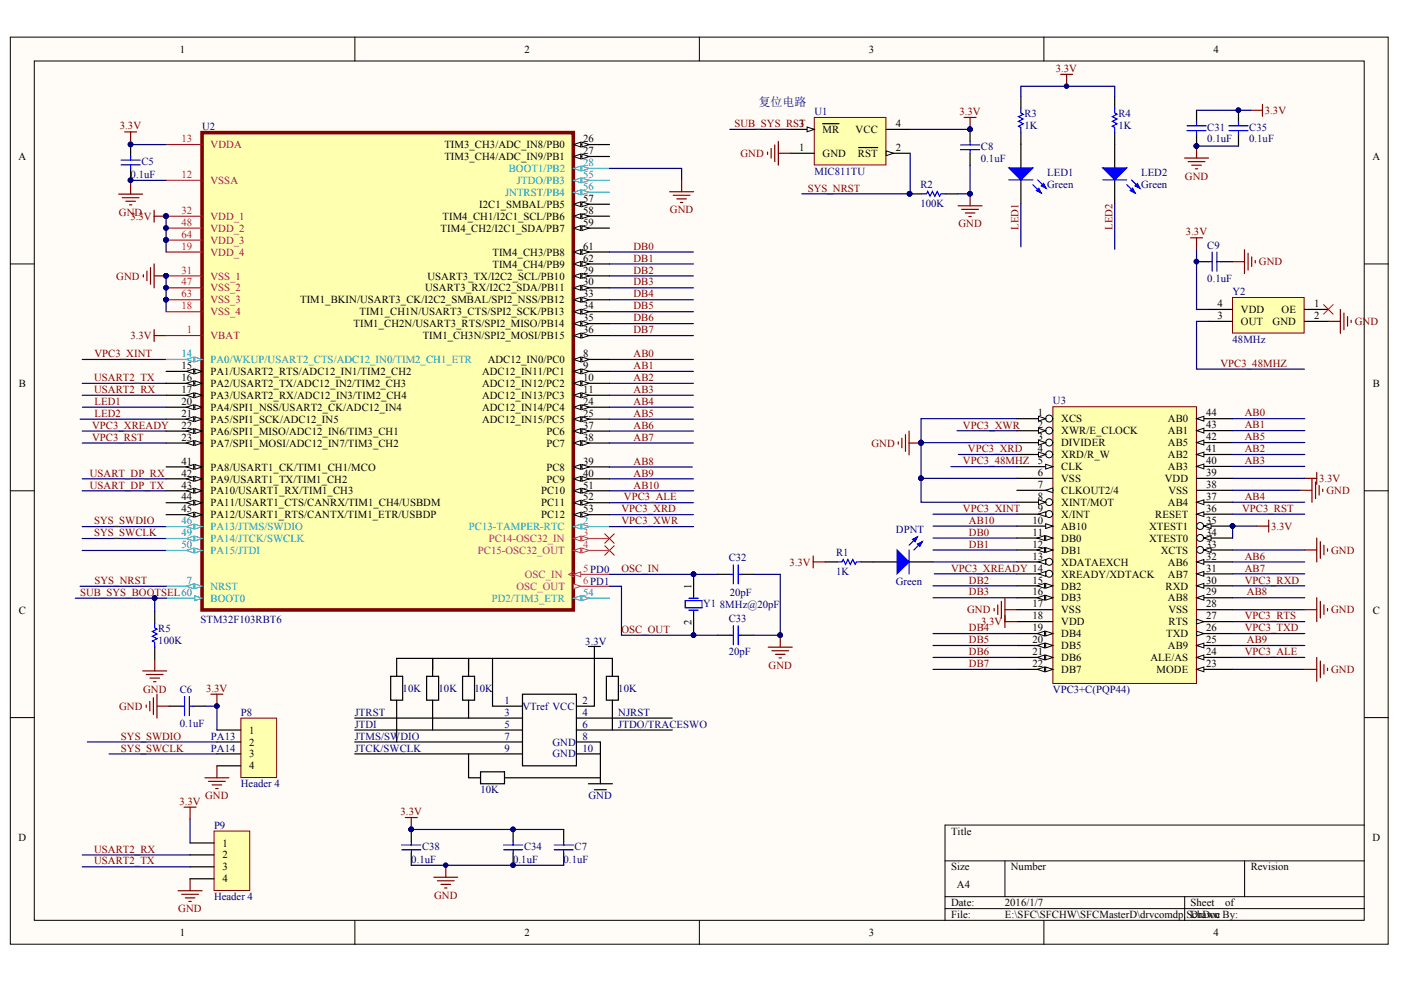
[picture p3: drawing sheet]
<svg xmlns="http://www.w3.org/2000/svg" width="287mm" height="202mm" viewBox="0 0 287 202" stroke-linecap="round" stroke-linejoin="round" font-family="sans-serif">
<defs><g id="words">
<text font-size="2.4" fill="#000080" x="155.3" y="21.6">复位电路</text>
<g font-size="2.2">
<text x="36.8" y="10.8">1</text>
<text x="107.4" y="10.8">2</text>
<text x="177.9" y="10.8">3</text>
<text x="248.4" y="10.8">4</text>
<text x="119.4" y="29.1">26</text>
<text x="163.6" y="26.1">3</text>
<text x="168.4" y="27.2">MR</text>
<text x="175.2" y="27.2">VCC</text>
<text x="183.4" y="26.1">4</text>
<text x="3.8" y="32.8">A</text>
<text x="91" y="30.4">TIM3_CH3/ADC_IN8/PB0</text>
<text x="91" y="32.8">TIM3_CH4/ADC_IN9/PB1</text>
<text x="119.4" y="31.6">27</text>
<text x="163.6" y="30.9">1</text>
<text x="168.4" y="32.1">GND</text>
<text x="175.6" y="32.1">RST</text>
<text x="183.4" y="30.9">2</text>
<text x="281" y="32.8">A</text>
<text x="119.4" y="41.4">57</text>
<text x="90.2" y="47.5">TIM4_CH2/I2C1_SDA/PB7</text>
<text x="90.6" y="45">TIM4_CH1/I2C1_SCL/PB6</text>
<text x="98.1" y="42.6">I2C1_SMBAL/PB5</text>
<text x="119.4" y="43.8">58</text>
<text x="119.4" y="46.2">59</text>
<text x="100.8" y="52.3">TIM4_CH3/PB8</text>
<text x="119.4" y="51.1">61</text>
<text x="119.4" y="53.6">62</text>
<text x="87" y="59.7">USART3_RX/I2C2_SDA/PB11</text>
<text x="87.5" y="57.2">USART3_TX/I2C2_SCL/PB10</text>
<text x="100.8" y="54.8">TIM4_CH4/PB9</text>
<text x="119.4" y="56">29</text>
<text x="119.4" y="58.5">30</text>
<text x="61.4" y="62.1">TIM1_BKIN/USART3_CK/I2C2_SMBAL/SPI2_NSS/PB12</text>
<text x="73.6" y="64.6">TIM1_CH1N/USART3_CTS/SPI2_SCK/PB13</text>
<text x="119.4" y="60.9">33</text>
<text x="119.4" y="63.4">34</text>
<text x="119.4" y="65.8">35</text>
<text x="249.2" y="65.4">3</text>
<text x="249.2" y="62.9">4</text>
<text x="254" y="64.1">VDD</text>
<text x="262.4" y="64.1">OE</text>
<text x="269" y="62.9">1</text>
<text x="269" y="65.4">2</text>
<text x="72.4" y="67">TIM1_CH2N/USART3_RTS/SPI2_MISO/PB14</text>
<text x="86.5" y="69.5">TIM1_CH3N/SPI2_MOSI/PB15</text>
<text x="119.4" y="68.3">36</text>
<text x="254" y="66.6">OUT</text>
<text x="260.5" y="66.6">GND</text>
<text x="37.2" y="75.6">15</text>
<text x="43.1" y="76.8">PA1/USART2_RTS/ADC12_IN1/TIM2_CH2</text>
<text x="98.7" y="76.8">ADC12_IN11/PC1</text>
<text x="99.8" y="74.3">ADC12_IN0/PC0</text>
<text x="119.4" y="73.2">8</text>
<text x="119.4" y="75.6">9</text>
<text x="3.8" y="79.2">B</text>
<text x="37.2" y="78">16</text>
<text x="37.2" y="80.5">17</text>
<text x="37.2" y="82.9">20</text>
<text x="43.1" y="79.2">PA2/USART2_TX/ADC12_IN2/TIM2_CH3</text>
<text x="43.1" y="81.7">PA3/USART2_RX/ADC12_IN3/TIM2_CH4</text>
<text x="98.7" y="79.2">ADC12_IN12/PC2</text>
<text x="98.7" y="81.7">ADC12_IN13/PC3</text>
<text x="119.4" y="78">10</text>
<text x="119.4" y="80.5">11</text>
<text x="119.4" y="82.9">24</text>
<text x="281" y="79.2">B</text>
<text x="37.2" y="85.4">21</text>
<text x="37.2" y="87.8">22</text>
<text x="43.1" y="84.1">PA4/SPI1_NSS/USART2_CK/ADC12_IN4</text>
<text x="43.1" y="86.6">PA5/SPI1_SCK/ADC12_IN5</text>
<text x="43.1" y="89">PA6/SPI1_MISO/ADC12_IN6/TIM3_CH1</text>
<text x="98.7" y="84.1">ADC12_IN14/PC4</text>
<text x="98.7" y="86.6">ADC12_IN15/PC5</text>
<text x="111.9" y="89">PC6</text>
<text x="119.4" y="85.4">25</text>
<text x="119.4" y="87.8">37</text>
<text x="212.5" y="85.3">1</text>
<text x="212.5" y="87.7">2</text>
<text x="217.2" y="86.5">XCS</text>
<text x="217.2" y="88.9">XWR/E_CLOCK</text>
<text x="239.1" y="88.9">AB1</text>
<text x="239.1" y="86.5">AB0</text>
<text x="246.9" y="87.7">43</text>
<text x="246.9" y="85.3">44</text>
<text x="37.2" y="90.3">23</text>
<text x="37.2" y="95.2">41</text>
<text x="43.1" y="91.5">PA7/SPI1_MOSI/ADC12_IN7/TIM3_CH2</text>
<text x="111.9" y="91.5">PC7</text>
<text x="119.4" y="90.3">38</text>
<text x="119.4" y="95.2">39</text>
<text x="212.5" y="95.1">5</text>
<text x="212.5" y="90.2">3</text>
<text x="212.5" y="92.6">4</text>
<text x="217.2" y="91.4">DIVIDER</text>
<text x="217.2" y="93.8">XRD/R_W</text>
<text x="239.1" y="93.8">AB2</text>
<text x="239.1" y="91.4">AB5</text>
<text x="246.9" y="95.1">40</text>
<text x="246.9" y="92.6">41</text>
<text x="246.9" y="90.2">42</text>
<text x="37.2" y="97.6">42</text>
<text x="37.2" y="100.1">43</text>
<text x="43.1" y="96.4">PA8/USART1_CK/TIM1_CH1/MCO</text>
<text x="43.1" y="98.8">PA9/USART1_TX/TIM1_CH2</text>
<text x="43.1" y="101.3">PA10/USART1_RX/TIM1_CH3</text>
<text x="110.8" y="101.3">PC10</text>
<text x="111.9" y="96.4">PC8</text>
<text x="111.9" y="98.8">PC9</text>
<text x="119.4" y="97.6">40</text>
<text x="119.4" y="100.1">51</text>
<text x="212.5" y="97.5">6</text>
<text x="212.5" y="100">7</text>
<text x="217.2" y="96.3">CLK</text>
<text x="217.2" y="98.7">VSS</text>
<text x="217.2" y="101.2">CLKOUT2/4</text>
<text x="238.5" y="98.7">VDD</text>
<text x="239.1" y="96.3">AB3</text>
<text x="239.2" y="101.2">VSS</text>
<text x="246.9" y="100">38</text>
<text x="246.9" y="97.5">39</text>
<text x="37.2" y="102.5">44</text>
<text x="37.2" y="104.9">45</text>
<text x="43.1" y="103.7">PA11/USART1_CTS/CANRX/TIM1_CH4/USBDM</text>
<text x="43.1" y="106.1">PA12/USART1_RTS/CANTX/TIM1_ETR/USBDP</text>
<text x="110.8" y="103.7">PC11</text>
<text x="110.8" y="106.1">PC12</text>
<text x="119.4" y="102.5">52</text>
<text x="119.4" y="104.9">53</text>
<text x="211.4" y="107.3">10</text>
<text x="212.5" y="102.4">8</text>
<text x="212.5" y="104.8">9</text>
<text x="217.2" y="103.6">XINT/MOT</text>
<text x="217.2" y="106">X/INT</text>
<text x="236.5" y="106">RESET</text>
<text x="239.1" y="103.6">AB4</text>
<text x="246.9" y="107.3">35</text>
<text x="246.9" y="104.8">36</text>
<text x="246.9" y="102.4">37</text>
<text x="211.4" y="109.7">11</text>
<text x="211.4" y="112.2">12</text>
<text x="217.2" y="110.9">DB0</text>
<text x="217.2" y="113.4">DB1</text>
<text x="217.2" y="108.5">AB10</text>
<text x="235.2" y="110.9">XTEST0</text>
<text x="235.2" y="108.5">XTEST1</text>
<text x="237.6" y="113.4">XCTS</text>
<text x="246.9" y="112.2">33</text>
<text x="246.9" y="109.7">34</text>
<text x="211.4" y="114.6">13</text>
<text x="211.4" y="119.5">15</text>
<text x="217.2" y="115.8">XDATAEXCH</text>
<text x="217.2" y="118.3">XREADY/XDTACK</text>
<text x="239.1" y="118.3">AB7</text>
<text x="239.1" y="115.8">AB6</text>
<text x="246.9" y="117.1">31</text>
<text x="246.9" y="114.6">32</text>
<text x="246.9" y="119.5">30</text>
<text x="3.8" y="125.7">C</text>
<text x="141.5" y="120.6" transform="rotate(-90 141.5 120.6)">1</text>
<text x="211.4" y="122">16</text>
<text x="211.4" y="124.4">17</text>
<text x="217.2" y="120.7">DB2</text>
<text x="217.2" y="123.2">DB3</text>
<text x="217.2" y="125.6">VSS</text>
<text x="238.6" y="120.7">RXD</text>
<text x="239.1" y="123.2">AB8</text>
<text x="239.2" y="125.6">VSS</text>
<text x="246.9" y="124.4">28</text>
<text x="246.9" y="122">29</text>
<text x="281" y="125.7">C</text>
<text x="141.5" y="128" transform="rotate(-90 141.5 128)">2</text>
<text x="211.4" y="126.9">18</text>
<text x="211.4" y="129.3">19</text>
<text x="211.4" y="131.8">20</text>
<text x="217.2" y="128.1">VDD</text>
<text x="217.2" y="130.5">DB4</text>
<text x="238.7" y="130.5">TXD</text>
<text x="239.2" y="128.1">RTS</text>
<text x="246.9" y="131.8">25</text>
<text x="246.9" y="129.3">26</text>
<text x="246.9" y="126.9">27</text>
<text x="211.4" y="134.2">21</text>
<text x="211.4" y="136.6">22</text>
<text x="217.2" y="133">DB5</text>
<text x="217.2" y="135.4">DB6</text>
<text x="217.2" y="137.8">DB7</text>
<text x="235.5" y="135.4">ALE/AS</text>
<text x="236.7" y="137.8">MODE</text>
<text x="239.1" y="133">AB9</text>
<text x="246.9" y="136.6">23</text>
<text x="246.9" y="134.2">24</text>
<text x="51" y="150.3">1</text>
<text x="51" y="152.7">2</text>
<text x="51" y="155.1">3</text>
<text x="51" y="157.6">4</text>
<text x="3.8" y="172.2">D</text>
<text x="45.5" y="173.4">1</text>
<text x="194.7" y="170.9">Title</text>
<text x="281" y="172.2">D</text>
<text x="45.5" y="175.8">2</text>
<text x="45.5" y="178.3">3</text>
<text x="194.7" y="178.3">Size</text>
<text x="206.9" y="178.3">Number</text>
<text x="256" y="178.3">Revision</text>
<text x="45.5" y="180.7">4</text>
<text x="194.7" y="185.6">Date:</text>
<text x="195.9" y="181.9">A4</text>
<text x="205.7" y="185.6">2016/1/7</text>
<text x="243.7" y="185.6">Sheet</text>
<text x="250.8" y="185.6">of</text>
<text x="36.8" y="191.7">1</text>
<text x="107.4" y="191.7">2</text>
<text x="177.9" y="191.7">3</text>
<text x="194.7" y="188.1">File:</text>
<text x="205.7" y="188.1">E:\SFC\SFCHW\SFCMasterD\drvcomdp.SchDoc</text>
<text x="243.7" y="188.1">Drawn By:</text>
<text x="248.4" y="191.7">4</text>
</g>
<g font-size="2.2" fill="#800000">
<text x="216.1" y="14.7">3.3V</text>
<text x="196.4" y="23.6">3.3V</text>
<text x="258.9" y="23.3">3.3V</text>
<text x="24.5" y="26.5">3.3V</text>
<text x="150.4" y="26.1">SUB_SYS_RST</text>
<text x="151.6" y="32.1">GND</text>
<text x="165.4" y="39.2">SYS_NRST</text>
<text x="242.6" y="36.8">GND</text>
<text x="24.3" y="44.2">GND</text>
<text x="26.7" y="45">3.3V</text>
<text x="137.1" y="43.7">GND</text>
<text x="196.2" y="46.6">GND</text>
<text x="208.5" y="47.1" transform="rotate(-90 208.5 47.1)">LED1</text>
<text x="227.7" y="47.1" transform="rotate(-90 227.7 47.1)">LED2</text>
<text x="129.7" y="53.6">DB1</text>
<text x="129.7" y="51.1">DB0</text>
<text x="242.8" y="48.2">3.3V</text>
<text x="23.8" y="57.2">GND</text>
<text x="129.7" y="56">DB2</text>
<text x="129.7" y="58.5">DB3</text>
<text x="257.7" y="54.3">GND</text>
<text x="129.7" y="60.9">DB4</text>
<text x="129.7" y="63.4">DB5</text>
<text x="129.7" y="65.8">DB6</text>
<text x="26.7" y="69.5">3.3V</text>
<text x="129.7" y="68.3">DB7</text>
<text x="277.3" y="66.6">GND</text>
<text x="19.4" y="73.2">VPC3_XINT</text>
<text x="129.7" y="75.6">AB1</text>
<text x="129.7" y="73.2">AB0</text>
<text x="249.9" y="75.1">VPC3_48MHZ</text>
<text x="19.3" y="78">USART2_TX</text>
<text x="19.3" y="80.5">USART2_RX</text>
<text x="19.4" y="82.9">LED1</text>
<text x="129.7" y="78">AB2</text>
<text x="129.7" y="80.5">AB3</text>
<text x="129.7" y="82.9">AB4</text>
<text x="18.8" y="87.8">VPC3_XREADY</text>
<text x="19.4" y="85.4">LED2</text>
<text x="129.7" y="85.4">AB5</text>
<text x="129.7" y="87.8">AB6</text>
<text x="197.1" y="87.8">VPC3_XWR</text>
<text x="254.8" y="85.3">AB0</text>
<text x="254.8" y="87.7">AB1</text>
<text x="18.8" y="90.3">VPC3_RST</text>
<text x="129.7" y="90.3">AB7</text>
<text x="129.7" y="95.2">AB8</text>
<text x="178.4" y="91.5">GND</text>
<text x="197.1" y="95.1">VPC3_48MHZ</text>
<text x="198.2" y="92.6">VPC3_XRD</text>
<text x="254.8" y="92.6">AB2</text>
<text x="254.8" y="95.1">AB3</text>
<text x="254.8" y="90.2">AB5</text>
<text x="18.4" y="100.1">USART_DP_TX</text>
<text x="18.4" y="97.6">USART_DP_RX</text>
<text x="129.7" y="97.6">AB9</text>
<text x="129.7" y="100.1">AB10</text>
<text x="270.1" y="98.7">3.3V</text>
<text x="271.5" y="101.2">GND</text>
<text x="19.3" y="107.4">SYS_SWDIO</text>
<text x="127.2" y="107.4">VPC3_XWR</text>
<text x="127.2" y="104.9">VPC3_XRD</text>
<text x="127.7" y="102.5">VPC3_ALE</text>
<text x="197.1" y="104.8">VPC3_XINT</text>
<text x="198.4" y="107.3">AB10</text>
<text x="254.3" y="104.8">VPC3_RST</text>
<text x="254.8" y="102.4">AB4</text>
<text x="19.3" y="109.8">SYS_SWCLK</text>
<text x="198.4" y="109.7">DB0</text>
<text x="198.4" y="112.2">DB1</text>
<text x="260.2" y="108.5">3.3V</text>
<text x="272.5" y="113.4">GND</text>
<text x="19.4" y="119.6">SYS_NRST</text>
<text x="127.2" y="117.1">OSC_IN</text>
<text x="161.6" y="115.8">3.3V</text>
<text x="194.7" y="117.1">VPC3_XREADY 14</text>
<text x="198.4" y="119.5">DB2</text>
<text x="254.8" y="119.5">VPC3_RXD</text>
<text x="254.8" y="114.6">AB6</text>
<text x="254.8" y="117.1">AB7</text>
<text x="16.4" y="122">SUB_SYS_BOOTSEL60</text>
<text x="198" y="125.6">GND</text>
<text x="198.4" y="122">DB3</text>
<text x="255.3" y="122">AB8</text>
<text x="272.5" y="125.6">GND</text>
<text x="127.2" y="129.6">OSC_OUT</text>
<text x="198.4" y="129.3">DB4</text>
<text x="198.4" y="131.8">DB5</text>
<text x="200.9" y="128.1">3.3V</text>
<text x="254.8" y="126.9">VPC3_RTS</text>
<text x="254.8" y="129.3">VPC3_TXD</text>
<text x="255.3" y="131.8">AB9</text>
<text x="157.3" y="136.9">GND</text>
<text x="198.4" y="134.2">DB6</text>
<text x="198.4" y="136.6">DB7</text>
<text x="254.8" y="134.2">VPC3_ALE</text>
<text x="272.5" y="137.8">GND</text>
<text x="29.3" y="141.8">GND</text>
<text x="42.2" y="141.7">3.3V</text>
<text x="24.4" y="145.4">GND</text>
<text x="24.8" y="151.5">SYS_SWDIO</text>
<text x="24.8" y="153.9">SYS_SWCLK</text>
<text x="36.7" y="164.8">3.3V</text>
<text x="42" y="163.7">GND</text>
<text x="82" y="167">3.3V</text>
<text x="19.3" y="177">USART2_TX</text>
<text x="19.3" y="174.6">USART2_RX</text>
<text x="88.9" y="184.1">GND</text>
<text x="36.5" y="186.8">GND</text>
</g>
<g font-size="2.2" fill="#000080">
<text x="166.7" y="23.6">U1</text>
<text x="209.7" y="23.9">R3</text>
<text x="229" y="23.9">R4</text>
<text x="41.4" y="26.7">U2</text>
<text x="209.7" y="26.3">1K</text>
<text x="229" y="26.3">1K</text>
<text x="247.2" y="26.8">C31</text>
<text x="247.2" y="29.2">0.1uF</text>
<text x="255.7" y="26.8">C35</text>
<text x="255.7" y="29.2">0.1uF</text>
<text x="28.9" y="33.8">C5</text>
<text x="166.7" y="35.8">MIC811TU</text>
<text x="200.8" y="30.7">C8</text>
<text x="200.8" y="33.1">0.1uF</text>
<text x="26.7" y="36.5">0.1uF</text>
<text x="188.4" y="38.5">R2</text>
<text x="214.4" y="36.1">LED1</text>
<text x="214.4" y="38.5">Green</text>
<text x="233.6" y="36.1">LED2</text>
<text x="233.6" y="38.5">Green</text>
<text x="188.4" y="42.4">100K</text>
<text x="247.2" y="50.9">C9</text>
<text x="247.2" y="57.8">0.1uF</text>
<text x="252.3" y="60.5">Y2</text>
<text x="252.3" y="70.2">48MHz</text>
<text x="215.6" y="82.8">U3</text>
<text x="171.2" y="113.9">R1</text>
<text x="183.4" y="109.3">DPNT</text>
<text x="149.2" y="115">C32</text>
<text x="171.2" y="117.8">1K</text>
<text x="183.4" y="119.8">Green</text>
<text x="143.9" y="124.2">Y1</text>
<text x="147.4" y="124.5">8MHz@20pF</text>
<text x="149.4" y="122">20pF</text>
<text x="32.4" y="129.3">R5</text>
<text x="32.4" y="131.8">100K</text>
<text x="41" y="127.7">STM32F103RBT6</text>
<text x="149.2" y="127.4">C33</text>
<text x="119.8" y="132.1">3.3V</text>
<text x="149.2" y="134.2">20pF</text>
<text x="36.8" y="142">C6</text>
<text x="82.4" y="141.7">10K</text>
<text x="89.8" y="141.7">10K</text>
<text x="97.1" y="141.7">10K</text>
<text x="126.6" y="141.7">10K</text>
<text x="215.6" y="142">VPC3+C(PQP44)</text>
<text x="36.8" y="148.8">0.1uF</text>
<text x="49.3" y="146.6">P8</text>
<text x="72.6" y="146.6">JTRST</text>
<text x="72.6" y="149.1">JTDI</text>
<text x="103.3" y="144.2">1</text>
<text x="103.3" y="146.6">3</text>
<text x="103.3" y="149.1">5</text>
<text x="106.9" y="145.4">VTref VCC</text>
<text x="119.2" y="144.2">2</text>
<text x="119.2" y="146.6">4</text>
<text x="119.2" y="149.1">6</text>
<text x="126.6" y="146.6">NJRST</text>
<text x="126.6" y="149.1">JTDO/TRACESWO</text>
<text x="43.2" y="151.5">PA13</text>
<text x="43.2" y="153.9">PA14</text>
<text x="72.6" y="151.5">JTMS/SWDIO</text>
<text x="72.6" y="153.9">JTCK/SWCLK</text>
<text x="103.3" y="151.5">7</text>
<text x="103.3" y="153.9">9</text>
<text x="113.1" y="155.1">GND</text>
<text x="113.1" y="152.7">GND</text>
<text x="119.2" y="151.5">8</text>
<text x="119.2" y="153.9">10</text>
<text x="49.3" y="161.3">Header 4</text>
<text x="98.4" y="162.5">10K</text>
<text x="120.5" y="163.7">GND</text>
<text x="43.8" y="169.7">P9</text>
<text x="84.2" y="176.8">0.1uF</text>
<text x="86.4" y="174.1">C38</text>
<text x="105.1" y="176.8">0.1uF</text>
<text x="107.3" y="174.1">C34</text>
<text x="115.4" y="176.8">0.1uF</text>
<text x="117.6" y="174.1">C7</text>
<text x="43.8" y="184.4">Header 4</text>
</g>
<g font-size="2.2" fill="#ee0e22">
<text x="37.2" y="29.1">13</text>
<text x="43.1" y="30.4">VDDA</text>
<text x="37.2" y="36.5">12</text>
<text x="43.1" y="37.7">VSSA</text>
<text x="37.2" y="43.8">32</text>
<text x="37.2" y="46.2">48</text>
<text x="43.1" y="45">VDD_1</text>
<text x="43.1" y="47.5">VDD_2</text>
<text x="37.2" y="48.7">64</text>
<text x="37.2" y="51.1">19</text>
<text x="43.1" y="49.9">VDD_3</text>
<text x="43.1" y="52.3">VDD_4</text>
<text x="37.2" y="56">31</text>
<text x="37.2" y="58.5">47</text>
<text x="43.1" y="57.2">VSS_1</text>
<text x="43.1" y="59.7">VSS_2</text>
<text x="37.2" y="60.9">63</text>
<text x="37.2" y="63.4">18</text>
<text x="43.1" y="62.1">VSS_3</text>
<text x="43.1" y="64.6">VSS_4</text>
<text x="38.3" y="68.3">1</text>
<text x="43.1" y="69.5">VBAT</text>
</g>
<g font-size="2.2" fill="#009cca">
<text x="104.1" y="35.3">BOOT1/PB2</text>
<text x="119.4" y="34">28</text>
<text x="103.4" y="40.1">JNTRST/PB4</text>
<text x="105.8" y="37.7">JTDO/PB3</text>
<text x="119.4" y="36.5">55</text>
<text x="119.4" y="38.9">56</text>
<text x="37.2" y="73.2">14</text>
<text x="43.1" y="74.3">PA0/WKUP/USART2_CTS/ADC12_IN0/TIM2_CH1_ETR</text>
<text x="37.2" y="107.4">46</text>
<text x="119.4" y="107.4">2</text>
<text x="37.2" y="109.8">49</text>
<text x="37.2" y="112.3">50</text>
<text x="43.1" y="108.6">PA13/JTMS/SWDIO</text>
<text x="43.1" y="111">PA14/JTCK/SWCLK</text>
<text x="43.1" y="113.5">PA15/JTDI</text>
<text x="96" y="108.6">PC13-TAMPER-RTC</text>
<text x="38.3" y="119.6">7</text>
<text x="43.1" y="123.3">BOOT0</text>
<text x="43.1" y="120.8">NRST</text>
<text x="100.7" y="123.3">PD2/TIM3_ETR</text>
<text x="119.4" y="122">54</text>
</g>
<g font-size="2.2" fill="#c5008e">
<text x="97.9" y="113.5">PC15-OSC32_OUT</text>
<text x="100" y="111">PC14-OSC32_IN</text>
<text x="119.4" y="109.8">3</text>
<text x="119.4" y="112.3">4</text>
<text x="107.4" y="118.4">OSC_IN</text>
<text x="119.4" y="117.1">5 PD0</text>
<text x="119.4" y="119.6">6 PD1</text>
<text x="105.7" y="120.8">OSC_OUT</text>
</g>
</g></defs>
<g fill="#fffcf8" stroke="#000" stroke-width=".2">
<path d="M2.1 7.6h282.1v185.8h-282.1z"/>
<path d="M7 12.5h272.3v176h-272.3z"/>
</g>
<g fill="none" stroke="#000" stroke-width=".2">
<path d="M72.6 7.6v4.9M143.2 7.6v4.9M213.7 7.6v4.9M2.1 54.1h4.9M279.3 54.1h4.9M2.1 100.5h4.9M279.3 100.5h4.9M2.1 147h4.9M279.3 147h4.9M193.5 176.3h85.8M205.7 176.3v7.3M254.8 176.3v7.3"/>
<path d="M279.3 169h-85.8v19.5M72.6 188.5v4.9M143.2 188.5v4.9M193.5 183.6h85.8M193.5 186.1h85.8M213.7 188.5v4.9M242.5 183.6v4.9"/>
</g>
<path d="M245 22.6h11M191 120h17.2M191 112.6h17.2M191 110.2h17.2M191 137.1h17.2M191 134.6h17.2M191 132.2h17.2M191 129.8h17.2M191 122.4h17.2" fill="none" stroke="#000080" stroke-width=".25"/>
<path d="M168.9 115.1h2.5M176.3 115.1h7.3M186.1 115.1h4.9" fill="none" stroke="#000" stroke-width=".25"/>
<path d="M171.4 115.1h1l.2-.5 .5 1 .5-1 .5 1 .5-1 .5 1 .2-.5h1M186.1 112.6v4.9M187.8 110l-1.7 1.7M188.8 110.9l-1.7 1.7" fill="none" stroke="#00f" stroke-width=".25"/>
<g fill="#00f" stroke="#00f" stroke-width=".25">
<path d="M183.6 112.6l2.5 2.5-2.5 2.4z"/>
<path d="M187.8 111.4l1-.5-.5 1z"/>
<path d="M186.8 110.4l1-.4-.5 .9z"/>
</g>
<path d="M256 22.6h2.4M258.4 21.4v2.4" fill="none" stroke="#800000" stroke-width=".25"/>
<path d="M252.3 60.9h14.7v7.3h-14.7z" fill="#ffffb0" stroke="#800000" stroke-width=".2"/>
<g fill="none" stroke="#000" stroke-width=".25">
<path d="M186.2 39.7h2.5M193.6 39.7h2.4M245 22.6v2.4M245 27.5v2.4M245 53.6h2.4M249.9 53.6h2.4M247.4 63.4h4.9M247.4 65.8h4.9M267 63.4h4.9M267 65.8h4.9M34.6 144.6h2.4M39.5 144.6h2.5"/>
<path d="M84.2 169.9v2.4M84.2 174.8v2.4"/>
</g>
<g fill="none" stroke="#800000" stroke-width=".25">
<path d="M24.3 39.8h4.9M25.5 27h2.5M26.7 27v2.5M26.7 37.3v2.5M242.5 32.4h4.9M243.2 33.1h3.5M244 33.8h1.9M244.7 34.6h.5M245 29.9v2.5M25 40.5h3.5M25.8 41.2h1.9M26.5 42h.5"/>
<path d="M29.3 56.3v.4M30.1 55.5v2M30.8 54.8v3.4M31.6 43.1v2.4M31.6 54.1v4.8M31.6 44.3h2.4M31.6 56.5h2.4M243.7 48.7h2.5M245 48.7v2.4M252.3 53.6h2.5M254.8 51.1v4.9M255.5 51.9v3.4"/>
<path d="M256.2 52.6v2M257 53.3v.5M31.6 67.5v2.5M31.6 68.7h2.4M271.9 65.8h2.5M274.4 63.4v4.9M275.1 64.1v3.4M275.9 64.8v2M276.6 65.6v.5M183.9 90.5v.5M184.6 89.8v1.9M185.4 89v3.4"/>
<path d="M186.1 88.3v4.9M186.1 90.7h2.5M29.9 144.4v.5M30.7 143.6v2M31.4 142.9v3.4M32.1 142.2v4.9M32.1 144.6h2.5M42 159.3h4.9M43.2 142.2h2.4M44.4 142.2v2.4M44.4 156.8v2.5M42.7 160h3.4"/>
<path d="M43.4 160.8h2M44.2 161.5h.5M83 167.4h2.4M84.2 167.4v2.5M88.8 179.7h4.9M91.3 177.2v2.5M89.5 180.4h3.5M90.3 181.1h1.9M91 181.9h.5"/>
</g>
<g fill="none" stroke="#000080" stroke-width=".25">
<path d="M34 44.3v4.9M34 56.5v4.9M124.8 58.9h17.1M124.8 56.5h17.1M124.8 54.1h17.1M124.8 51.6h17.1M245 51.1v12.3h2.4M16.8 78.5h17.2M16.8 73.6h17.2M124.8 78.5h17.1M124.8 76.1h17.1M124.8 73.6h17.1"/>
<path d="M124.8 68.7h17.1M124.8 66.3h17.1M124.8 63.8h17.1M124.8 61.4h17.1M16.8 90.7h17.2M16.8 81h17.2M16.8 98.1h17.2M124.8 90.7h17.1M124.8 88.3h17.1M124.8 85.8h17.1M124.8 83.4h17.1M124.8 81h17.1"/>
<path d="M16.8 107.8h17.2M16.8 110.3h17.2M16.8 100.5h17.2M124.8 103h17.1M124.8 105.4h17.1M22.3 154.4h22.1"/>
</g>
<g fill="#000080" stroke="#000080" stroke-width=".2">
<circle cx="244.9" cy="29.9" r=".47"/>
<circle cx="244.9" cy="53.6" r=".47"/>
<circle cx="188.5" cy="90.7" r=".47"/>
<circle cx="186.2" cy="39.7" r=".47"/>
<circle cx="44.4" cy="144.6" r=".47"/>
<circle cx="34" cy="44.3" r=".47"/>
<circle cx="34" cy="49.1" r=".47"/>
<circle cx="34" cy="56.5" r=".47"/>
<circle cx="34" cy="61.4" r=".47"/>
<circle cx="84.2" cy="169.9" r=".47"/>
<circle cx="91.2" cy="177.2" r=".47"/>
</g>
<g fill="none" stroke="#00f" stroke-width=".25">
<path d="M188.7 39.7h1l.2-.5 .5 1 .5-1 .5 1 .5-1 .5 1 .2-.5h1M243 26.7h3.9M243 25.8h3.9M245 25v.8M245 26.7v.8M247.4 53.6h.7M248.1 51.6v3.9M249.1 51.6v3.9M249.1 53.6h.8M37 144.6h.8M37.8 142.7v3.9M38.8 142.7v3.9"/>
<path d="M38.8 144.6h.7M82.2 173.1h4M82.2 174h4M84.2 172.3v.8M84.2 174v.8"/>
</g>
<path d="M271 62.4l1.9 2M272.9 62.4l-1.9 2" fill="none" stroke="#f00" stroke-width=".2"/>
<path d="M49.3 147.1h7.3v12.1h-7.3z" fill="#ffffb0" stroke="#800000" stroke-width=".2"/>
<path d="M31.7 125.2v2.4M31.7 132.5v2.5M44.4 149.5h4.9M44.4 152h4.9M44.4 154.4h4.9M44.4 156.8h4.9" fill="none" stroke="#000" stroke-width=".25"/>
<path d="M42 144.6h2.4v4.9M16.8 175.1h22.1M16.8 177.5h22.1" fill="none" stroke="#000080" stroke-width=".25"/>
<circle cx="44.4" cy="144.6" r=".47" fill="#000080" stroke="#000080" stroke-width=".2"/>
<path d="M123.8 111.8l2 1.9M125.8 111.8l-2 1.9" fill="none" stroke="#f00" stroke-width=".2"/>
<path d="M31.7 127.6v1l.5 .3-1 .4 1 .5-1 .5 1 .5-1 .5 .5 .2v1" fill="none" stroke="#00f" stroke-width=".25"/>
<path d="M37.7 165.3h2.4M38.9 165.3v2.5M38.9 180v2.4M36.5 182.4h4.9M37.2 183.2h3.4M37.9 183.9h2M38.7 184.6h.5" fill="none" stroke="#800000" stroke-width=".25"/>
<path d="M43.8 170.2h7.3v12.2h-7.3z" fill="#ffffb0" stroke="#800000" stroke-width=".2"/>
<g fill="none" stroke="#000" stroke-width=".25">
<path d="M228.2 19.7v2.5M228.2 27.1v7.3M228.2 36.8v4.9M253.5 22.6v2.4M253.5 27.5v2.4M80 138.5h2.4v4.9h-2.4zM81.2 138.5v-3.7h44.2v3.7M87.3 138.5h2.5v4.9h-2.5zM88.6 134.8v3.7M94.7 138.5h2.4v4.9h-2.4zM95.9 134.8v3.7M100.8 134.8v9.8h6.2"/>
<path d="M120.5 132.4h2.4M121.7 132.4v12.2h-3.7M124.1 138.5h2.5v4.9h-2.5zM72.6 147.1h34.4M72.6 149.5h34.4M72.6 152h34.4M72.6 154.4h34.4M81.2 143.4v8.6M88.6 143.4v6.1M95.9 154.4v4.9h2.5M95.9 143.4v3.7M98.4 158.1h4.9v2.4h-4.9z"/>
<path d="M103.3 159.3h19.6M107 142.2h11v14.6h-11zM118 152h4.9v8.5M118 147.1h19.6M118 149.5h19.6M118 154.4h4.9M125.4 143.4v6.1M38.9 172.6h4.9M38.9 175.1h4.9M38.9 177.5h4.9M38.9 180h4.9M105 169.9v2.4"/>
<path d="M105 174.8v2.4M120.5 160.5h4.9M121.7 161.7h2.4"/>
</g>
<path d="M245 29.9h8.5M16.8 88.3h17.2M124.8 95.6h16.9M124.8 98.1h17.1M16.8 112.7h17.2M191 107.8h17.2M38.9 167.8v4.8M84.2 169.9h31.2M84.2 177.2h31.2" fill="none" stroke="#000080" stroke-width=".25"/>
<g fill="#000080" stroke="#000080" stroke-width=".2">
<circle cx="253.5" cy="22.6" r=".47"/>
<circle cx="244.9" cy="29.9" r=".47"/>
<circle cx="84.2" cy="169.9" r=".47"/>
<circle cx="198.6" cy="26.5" r=".47"/>
<circle cx="105" cy="177.2" r=".47"/>
<circle cx="105" cy="169.9" r=".47"/>
</g>
<path d="M225.7 36.8h5M228.2 22.2v1l.5 .2-1 .5 1 .5-1 .5 1 .5-1 .4 .5 .3v1M230.7 37.8l1.7 1.7M231.6 36.8l1.8 1.8M251.6 26.7h3.9M251.6 25.8h3.9M253.5 25v.8M253.5 26.7v.8M103.1 173.1h3.9M103.1 174h3.9M105 172.3v.8M105 174v.8" fill="none" stroke="#00f" stroke-width=".25"/>
<g fill="#00f" stroke="#00f" stroke-width=".25">
<path d="M225.7 34.4h5l-2.5 2.4z"/>
<path d="M231.4 39l.5-.4 .5 .9z"/>
<path d="M232.4 38.1l.5-.5 .5 1z"/>
</g>
<path d="M197.4 24.1h2.4M198.6 24.1v2.4M203.5 124.6v.5M204.3 123.9v1.9M205 123.2v3.4M205.7 122.4v4.9M205.7 124.9h2.5" fill="none" stroke="#800000" stroke-width=".25"/>
<path d="M215.5 83.3h29.4v56.7h-29.4z" fill="#ffffb0" stroke="#800000" stroke-width=".2"/>
<path d="M208.2 110.2h7.3" fill="none" stroke="#000" stroke-width=".25"/>
<g fill="#fffcf8" stroke="#000" stroke-width=".2">
<path d="M214.1 109.7l1.4 .5-1.4 .5z"/>
<path d="M212.4 110.2l1.4-.5v1z"/>
</g>
<path d="M245 117.5h7.3" fill="none" stroke="#000" stroke-width=".25"/>
<path d="M245 117.5l1.5-.5v1z" fill="#fffcf8" stroke="#000" stroke-width=".2"/>
<path d="M208.2 95.6h7.3" fill="none" stroke="#000" stroke-width=".25"/>
<path d="M214.1 95.1l1.4 .5-1.4 .5z" fill="#fffcf8" stroke="#000" stroke-width=".2"/>
<path d="M208.2 98h7.3M208.2 102.9h7.3" fill="none" stroke="#000" stroke-width=".25"/>
<circle cx="214.8" cy="102.8" r=".71" fill="#fffcf8" stroke="#000" stroke-width=".2"/>
<path d="M212.6 102.4l1.5 .5-1.5 .5z" fill="#fffcf8" stroke="#000" stroke-width=".2"/>
<path d="M208.2 115.1h7.3" fill="none" stroke="#000" stroke-width=".25"/>
<circle cx="214.8" cy="115.1" r=".71" fill="#fffcf8" stroke="#000" stroke-width=".2"/>
<path d="M212.6 115.1l1.5-.5v1z" fill="#fffcf8" stroke="#000" stroke-width=".2"/>
<path d="M245 115.1h7.3" fill="none" stroke="#000" stroke-width=".25"/>
<path d="M245 115.1l1.5-.5v1z" fill="#fffcf8" stroke="#000" stroke-width=".2"/>
<path d="M208.2 112.6h7.3" fill="none" stroke="#000" stroke-width=".25"/>
<g fill="#fffcf8" stroke="#000" stroke-width=".2">
<path d="M214.1 112.2l1.4 .4-1.4 .5z"/>
<path d="M212.4 112.6l1.4-.4v.9z"/>
</g>
<path d="M208.2 105.3h7.3" fill="none" stroke="#000" stroke-width=".25"/>
<circle cx="214.8" cy="105.3" r=".71" fill="#fffcf8" stroke="#000" stroke-width=".2"/>
<path d="M212.6 105.3l1.5-.5v1z" fill="#fffcf8" stroke="#000" stroke-width=".2"/>
<path d="M208.2 107.8h7.3" fill="none" stroke="#000" stroke-width=".25"/>
<path d="M214.1 107.3l1.4 .5-1.4 .4z" fill="#fffcf8" stroke="#000" stroke-width=".2"/>
<path d="M208.2 85.7h7.3" fill="none" stroke="#000" stroke-width=".25"/>
<circle cx="214.8" cy="85.7" r=".71" fill="#fffcf8" stroke="#000" stroke-width=".2"/>
<path d="M212.6 85.3l1.5 .4-1.5 .5z" fill="#fffcf8" stroke="#000" stroke-width=".2"/>
<path d="M208.2 88.2h7.3" fill="none" stroke="#000" stroke-width=".25"/>
<circle cx="214.8" cy="88.2" r=".71" fill="#fffcf8" stroke="#000" stroke-width=".2"/>
<path d="M212.6 87.7l1.5 .5-1.5 .5z" fill="#fffcf8" stroke="#000" stroke-width=".2"/>
<path d="M208.2 90.7h7.3" fill="none" stroke="#000" stroke-width=".25"/>
<circle cx="214.8" cy="90.6" r=".71" fill="#fffcf8" stroke="#000" stroke-width=".2"/>
<path d="M212.6 90.2l1.5 .5-1.5 .4z" fill="#fffcf8" stroke="#000" stroke-width=".2"/>
<path d="M208.2 93.1h7.3" fill="none" stroke="#000" stroke-width=".25"/>
<circle cx="214.8" cy="93.1" r=".71" fill="#fffcf8" stroke="#000" stroke-width=".2"/>
<path d="M212.6 92.6l1.5 .5-1.5 .5z" fill="#fffcf8" stroke="#000" stroke-width=".2"/>
<path d="M208.2 100.4h7.3" fill="none" stroke="#000" stroke-width=".25"/>
<path d="M214.1 100.4l1.4-.5v1z" fill="#fffcf8" stroke="#000" stroke-width=".2"/>
<path d="M208.2 117.5h7.3" fill="none" stroke="#000" stroke-width=".25"/>
<circle cx="214.8" cy="117.5" r=".71" fill="#fffcf8" stroke="#000" stroke-width=".2"/>
<path d="M212.6 117.5l1.5-.5v1z" fill="#fffcf8" stroke="#000" stroke-width=".2"/>
<path d="M208.2 120h7.3" fill="none" stroke="#000" stroke-width=".25"/>
<g fill="#fffcf8" stroke="#000" stroke-width=".2">
<path d="M214.1 119.5l1.4 .5-1.4 .5z"/>
<path d="M212.4 120l1.4-.5v1z"/>
</g>
<path d="M208.2 122.4h7.3" fill="none" stroke="#000" stroke-width=".25"/>
<g fill="#fffcf8" stroke="#000" stroke-width=".2">
<path d="M214.1 121.9l1.4 .5-1.4 .5z"/>
<path d="M212.4 122.4l1.4-.5v1z"/>
</g>
<path d="M208.2 124.9h7.3M208.2 127.3h7.3M208.2 129.8h7.3" fill="none" stroke="#000" stroke-width=".25"/>
<g fill="#fffcf8" stroke="#000" stroke-width=".2">
<path d="M214.1 129.3l1.4 .5-1.4 .4z"/>
<path d="M212.4 129.8l1.4-.5v.9z"/>
</g>
<path d="M208.2 132.2h7.3" fill="none" stroke="#000" stroke-width=".25"/>
<g fill="#fffcf8" stroke="#000" stroke-width=".2">
<path d="M214.1 131.7l1.4 .5-1.4 .5z"/>
<path d="M212.4 132.2l1.4-.5v1z"/>
</g>
<path d="M208.2 134.6h7.3" fill="none" stroke="#000" stroke-width=".25"/>
<g fill="#fffcf8" stroke="#000" stroke-width=".2">
<path d="M214.1 134.2l1.4 .4-1.4 .5z"/>
<path d="M212.4 134.6l1.4-.4v.9z"/>
</g>
<path d="M208.2 137.1h7.3" fill="none" stroke="#000" stroke-width=".25"/>
<g fill="#fffcf8" stroke="#000" stroke-width=".2">
<path d="M214.1 136.6l1.4 .5-1.4 .5z"/>
<path d="M212.4 137.1l1.4-.5v1z"/>
</g>
<path d="M245 137.1h7.3" fill="none" stroke="#000" stroke-width=".25"/>
<path d="M245 137.1l1.5-.5v1z" fill="#fffcf8" stroke="#000" stroke-width=".2"/>
<path d="M245 134.6h7.3" fill="none" stroke="#000" stroke-width=".25"/>
<path d="M245 134.6l1.5-.4v.9z" fill="#fffcf8" stroke="#000" stroke-width=".2"/>
<path d="M245 132.2h7.3" fill="none" stroke="#000" stroke-width=".25"/>
<path d="M245 132.2l1.5-.5v1z" fill="#fffcf8" stroke="#000" stroke-width=".2"/>
<path d="M245 129.8h7.3" fill="none" stroke="#000" stroke-width=".25"/>
<path d="M245 129.3l1.5 .5-1.5 .4z" fill="#fffcf8" stroke="#000" stroke-width=".2"/>
<path d="M245 127.3h7.3" fill="none" stroke="#000" stroke-width=".25"/>
<path d="M245 126.8l1.5 .5-1.5 .5z" fill="#fffcf8" stroke="#000" stroke-width=".2"/>
<path d="M245 124.9h7.3M245 122.4h7.3" fill="none" stroke="#000" stroke-width=".25"/>
<path d="M245 122.4l1.5-.5v1z" fill="#fffcf8" stroke="#000" stroke-width=".2"/>
<path d="M245 120h7.3" fill="none" stroke="#000" stroke-width=".25"/>
<path d="M245 120l1.5-.5v1z" fill="#fffcf8" stroke="#000" stroke-width=".2"/>
<path d="M245 112.6h7.3" fill="none" stroke="#000" stroke-width=".25"/>
<circle cx="245.7" cy="112.6" r=".71" fill="#fffcf8" stroke="#000" stroke-width=".2"/>
<path d="M246.5 112.6l1.4-.4v.9z" fill="#fffcf8" stroke="#000" stroke-width=".2"/>
<path d="M245 110.2h7.3" fill="none" stroke="#000" stroke-width=".25"/>
<circle cx="245.7" cy="110.2" r=".71" fill="#fffcf8" stroke="#000" stroke-width=".2"/>
<path d="M246.5 110.2l1.4-.5v1z" fill="#fffcf8" stroke="#000" stroke-width=".2"/>
<path d="M245 107.8h7.3" fill="none" stroke="#000" stroke-width=".25"/>
<circle cx="245.7" cy="107.7" r=".71" fill="#fffcf8" stroke="#000" stroke-width=".2"/>
<path d="M246.5 107.8l1.4-.5v.9z" fill="#fffcf8" stroke="#000" stroke-width=".2"/>
<circle cx="252.3" cy="107.7" r=".47" fill="#000080" stroke="#000080" stroke-width=".2"/>
<path d="M245 105.3h7.3" fill="none" stroke="#000" stroke-width=".25"/>
<path d="M245 105.3l1.5-.5v1z" fill="#fffcf8" stroke="#000" stroke-width=".2"/>
<path d="M245 102.9h7.3" fill="none" stroke="#000" stroke-width=".25"/>
<path d="M245 102.9l1.5-.5v1z" fill="#fffcf8" stroke="#000" stroke-width=".2"/>
<path d="M245 98h7.3M245 95.5h7.3M245 100.4h7.3" fill="none" stroke="#000" stroke-width=".25"/>
<path d="M245 95.5l1.5-.5v1z" fill="#fffcf8" stroke="#000" stroke-width=".2"/>
<path d="M245 93.1h7.3" fill="none" stroke="#000" stroke-width=".25"/>
<path d="M245 93.1l1.5-.5v1z" fill="#fffcf8" stroke="#000" stroke-width=".2"/>
<path d="M245 90.6h7.3" fill="none" stroke="#000" stroke-width=".25"/>
<path d="M245 90.6l1.5-.5v1z" fill="#fffcf8" stroke="#000" stroke-width=".2"/>
<path d="M245 88.2h7.3" fill="none" stroke="#000" stroke-width=".25"/>
<path d="M245 88.2l1.5-.5v1z" fill="#fffcf8" stroke="#000" stroke-width=".2"/>
<path d="M245 85.7h7.3" fill="none" stroke="#000" stroke-width=".25"/>
<path d="M245 85.7l1.5-.4v.9z" fill="#fffcf8" stroke="#000" stroke-width=".2"/>
<g fill="#000080" stroke="#000080" stroke-width=".2">
<circle cx="252.3" cy="107.7" r=".47"/>
<circle cx="188.5" cy="90.6" r=".47"/>
<circle cx="188.5" cy="90.7" r=".47"/>
<circle cx="188.5" cy="97.9" r=".47"/>
</g>
<g fill="none" stroke="#000080" stroke-width=".25">
<path d="M247.4 65.8h-2.4v9.8h22M188.6 98v4.9h19.6M188.6 90.7h19.6M188.6 90.7v7.3M188.6 98h19.6M194.7 95.6h13.5M195.9 88.2h12.3M208.2 85.7h-19.6v5M252.3 95.5h14.8M252.3 90.6h14.8M252.3 98h14.8M252.3 85.7h14.8"/>
<path d="M252.3 88.2h14.8M252.3 93.1h14.8M191 105.3h17.2M191 115.1h17.2M191.3 117.5h16.9M252.3 105.3h14.8M252.3 115.1h14.8M252.3 117.5h14.8M252.3 102.9h14.8M252.3 100.4h13.8M252.3 112.6h14.8M252.3 120h14.8"/>
<path d="M257.3 107.8h-5v2.4M252.3 122.4h14.8M252.3 124.9h14.8M252.3 127.3h14.8M252.3 129.8h14.8M252.3 132.2h14.8M252.3 134.6h14.8M252.3 137.1h14.8"/>
</g>
<g fill="none" stroke="#800000" stroke-width=".25">
<path d="M267.1 98h2.5M268.6 98v4.9M269.3 98.7v3.4M269.6 96.7v2.5M270.1 99.4v2M166.5 113.9v2.4M166.5 115.1h2.4M257.3 107.8h2.4M259.7 106.5v2.5M266.1 100.4h2.5M267.1 112.6h2.5M269.6 110.2v4.9"/>
<path d="M270.3 110.9v3.5M270.8 100.2v.5M271 111.7v1.9M271.8 112.4v.5M205.7 126.1v2.4M205.7 127.3h2.5M267.1 124.9h2.5M267.1 137.1h2.5M269.6 122.4v4.9M269.6 134.6v4.9M270.3 123.2v3.4M270.3 135.4v3.4"/>
<path d="M271 123.9v1.9M271 136.1v2M271.8 124.6v.5M271.8 136.8v.5"/>
</g>
<path d="M41.4 27.2h76v97.7h-76z" fill="#ffffb0" stroke="#800000" stroke-width=".74"/>
<path d="M34 122.5h7.4" fill="none" stroke="#009cca" stroke-width=".25"/>
<path d="M39.9 122l1.5 .5-1.5 .5z" fill="#fffcf8" stroke="#009cca" stroke-width=".2"/>
<path d="M34 120.1h7.4" fill="none" stroke="#009cca" stroke-width=".25"/>
<g fill="#fffcf8" stroke="#009cca" stroke-width=".2">
<path d="M39.9 119.6l1.5 .5-1.5 .5z"/>
<path d="M38.2 120.1l1.4-.5v1z"/>
</g>
<path d="M117.4 117.6h7.4" fill="none" stroke="#c5008e" stroke-width=".25"/>
<path d="M117.4 117.1l-1 .5 1 .5" fill="none" stroke="#c5008e" stroke-width=".2"/>
<path d="M117.4 117.6l1.5-.5v1z" fill="#fffcf8" stroke="#c5008e" stroke-width=".2"/>
<path d="M117.4 120.1h7.4" fill="none" stroke="#c5008e" stroke-width=".25"/>
<path d="M117.4 119.6l1.5 .5-1.5 .5z" fill="#fffcf8" stroke="#c5008e" stroke-width=".2"/>
<path d="M34 73.6h7.4" fill="none" stroke="#009cca" stroke-width=".25"/>
<g fill="#fffcf8" stroke="#009cca" stroke-width=".2">
<path d="M39.9 73.1l1.5 .5-1.5 .5z"/>
<path d="M38.2 73.6l1.4-.5v1z"/>
</g>
<path d="M34 76.1h7.4" fill="none" stroke="#000" stroke-width=".25"/>
<g fill="#fffcf8" stroke="#000" stroke-width=".2">
<path d="M39.9 75.6l1.5 .5-1.5 .5z"/>
<path d="M38.2 76.1l1.4-.5v1z"/>
</g>
<path d="M34 78.5h7.4" fill="none" stroke="#000" stroke-width=".25"/>
<g fill="#fffcf8" stroke="#000" stroke-width=".2">
<path d="M39.9 78l1.5 .5-1.5 .5z"/>
<path d="M38.2 78.5l1.4-.5v1z"/>
</g>
<path d="M34 81h7.4" fill="none" stroke="#000" stroke-width=".25"/>
<g fill="#fffcf8" stroke="#000" stroke-width=".2">
<path d="M39.9 80.5l1.5 .5-1.5 .4z"/>
<path d="M38.2 81l1.4-.5v.9z"/>
</g>
<path d="M34 83.4h7.4" fill="none" stroke="#000" stroke-width=".25"/>
<g fill="#fffcf8" stroke="#000" stroke-width=".2">
<path d="M39.9 82.9l1.5 .5-1.5 .5z"/>
<path d="M38.2 83.4l1.4-.5v1z"/>
</g>
<path d="M34 85.8h7.4" fill="none" stroke="#000" stroke-width=".25"/>
<g fill="#fffcf8" stroke="#000" stroke-width=".2">
<path d="M39.9 85.4l1.5 .4-1.5 .5z"/>
<path d="M38.2 85.8l1.4-.4v.9z"/>
</g>
<path d="M34 88.3h7.4" fill="none" stroke="#000" stroke-width=".25"/>
<g fill="#fffcf8" stroke="#000" stroke-width=".2">
<path d="M39.9 87.8l1.5 .5-1.5 .5z"/>
<path d="M38.2 88.3l1.4-.5v1z"/>
</g>
<path d="M34 90.7h7.4" fill="none" stroke="#000" stroke-width=".25"/>
<g fill="#fffcf8" stroke="#000" stroke-width=".2">
<path d="M39.9 90.2l1.5 .5-1.5 .5z"/>
<path d="M38.2 90.7l1.4-.5v1z"/>
</g>
<path d="M34 95.6h7.4" fill="none" stroke="#000" stroke-width=".25"/>
<g fill="#fffcf8" stroke="#000" stroke-width=".2">
<path d="M39.9 95.1l1.5 .5-1.5 .5z"/>
<path d="M38.2 95.6l1.4-.5v1z"/>
</g>
<path d="M34 98.1h7.4" fill="none" stroke="#000" stroke-width=".25"/>
<g fill="#fffcf8" stroke="#000" stroke-width=".2">
<path d="M39.9 97.6l1.5 .5-1.5 .5z"/>
<path d="M38.2 98.1l1.4-.5v1z"/>
</g>
<path d="M34 100.5h7.4" fill="none" stroke="#000" stroke-width=".25"/>
<g fill="#fffcf8" stroke="#000" stroke-width=".2">
<path d="M39.9 100l1.5 .5-1.5 .5z"/>
<path d="M38.2 100.5l1.4-.5v1z"/>
</g>
<path d="M34 103h7.4" fill="none" stroke="#000" stroke-width=".25"/>
<g fill="#fffcf8" stroke="#000" stroke-width=".2">
<path d="M39.9 102.5l1.5 .5-1.5 .4z"/>
<path d="M38.2 103l1.4-.5v.9z"/>
</g>
<path d="M34 105.4h7.4" fill="none" stroke="#000" stroke-width=".25"/>
<g fill="#fffcf8" stroke="#000" stroke-width=".2">
<path d="M39.9 104.9l1.5 .5-1.5 .5z"/>
<path d="M38.2 105.4l1.4-.5v1z"/>
</g>
<path d="M34 107.8h7.4" fill="none" stroke="#009cca" stroke-width=".25"/>
<g fill="#fffcf8" stroke="#009cca" stroke-width=".2">
<path d="M39.9 107.4l1.5 .4-1.5 .5z"/>
<path d="M38.2 107.8l1.4-.4v.9z"/>
</g>
<path d="M34 110.3h7.4" fill="none" stroke="#009cca" stroke-width=".25"/>
<g fill="#fffcf8" stroke="#009cca" stroke-width=".2">
<path d="M39.9 109.8l1.5 .5-1.5 .5z"/>
<path d="M38.2 110.3l1.4-.5v1z"/>
</g>
<path d="M34 112.7h7.4" fill="none" stroke="#009cca" stroke-width=".25"/>
<g fill="#fffcf8" stroke="#009cca" stroke-width=".2">
<path d="M39.9 112.3l1.5 .4-1.5 .5z"/>
<path d="M38.2 112.7l1.4-.4v.9z"/>
</g>
<path d="M117.4 29.6h7.4" fill="none" stroke="#000" stroke-width=".25"/>
<g fill="#fffcf8" stroke="#000" stroke-width=".2">
<path d="M117.4 29.6l1.5-.5v1z"/>
<path d="M119.1 29.1l1.5 .5-1.5 .5z"/>
</g>
<path d="M117.4 32.1h7.4" fill="none" stroke="#000" stroke-width=".25"/>
<g fill="#fffcf8" stroke="#000" stroke-width=".2">
<path d="M117.4 32.1l1.5-.5v.9z"/>
<path d="M119.1 31.6l1.5 .5-1.5 .4z"/>
</g>
<path d="M117.4 34.5h7.4" fill="none" stroke="#009cca" stroke-width=".25"/>
<g fill="#fffcf8" stroke="#009cca" stroke-width=".2">
<path d="M117.4 34.5l1.5-.5v1z"/>
<path d="M119.1 34l1.5 .5-1.5 .5z"/>
</g>
<path d="M117.4 36.9h7.4" fill="none" stroke="#009cca" stroke-width=".25"/>
<g fill="#fffcf8" stroke="#009cca" stroke-width=".2">
<path d="M117.4 36.9l1.5-.4v.9z"/>
<path d="M119.1 36.5l1.5 .4-1.5 .5z"/>
</g>
<path d="M117.4 39.4h7.4" fill="none" stroke="#009cca" stroke-width=".25"/>
<g fill="#fffcf8" stroke="#009cca" stroke-width=".2">
<path d="M117.4 39.4l1.5-.5v1z"/>
<path d="M119.1 38.9l1.5 .5-1.5 .5z"/>
</g>
<path d="M117.4 41.8h7.4" fill="none" stroke="#000" stroke-width=".25"/>
<g fill="#fffcf8" stroke="#000" stroke-width=".2">
<path d="M117.4 41.8l1.5-.5v1z"/>
<path d="M119.1 41.3l1.5 .5-1.5 .5z"/>
</g>
<path d="M117.4 44.3h7.4" fill="none" stroke="#000" stroke-width=".25"/>
<g fill="#fffcf8" stroke="#000" stroke-width=".2">
<path d="M117.4 44.3l1.5-.5v1z"/>
<path d="M119.1 43.8l1.5 .5-1.5 .5z"/>
</g>
<path d="M117.4 46.7h7.4" fill="none" stroke="#000" stroke-width=".25"/>
<g fill="#fffcf8" stroke="#000" stroke-width=".2">
<path d="M117.4 46.7l1.5-.5v1z"/>
<path d="M119.1 46.2l1.5 .5-1.5 .5z"/>
</g>
<path d="M117.4 51.6h7.4" fill="none" stroke="#000" stroke-width=".25"/>
<g fill="#fffcf8" stroke="#000" stroke-width=".2">
<path d="M117.4 51.6l1.5-.5v1z"/>
<path d="M119.1 51.1l1.5 .5-1.5 .5z"/>
</g>
<path d="M117.4 54.1h7.4" fill="none" stroke="#000" stroke-width=".25"/>
<g fill="#fffcf8" stroke="#000" stroke-width=".2">
<path d="M117.4 54.1l1.5-.5v.9z"/>
<path d="M119.1 53.6l1.5 .5-1.5 .4z"/>
</g>
<path d="M117.4 56.5h7.4" fill="none" stroke="#000" stroke-width=".25"/>
<g fill="#fffcf8" stroke="#000" stroke-width=".2">
<path d="M117.4 56.5l1.5-.5v1z"/>
<path d="M119.1 56l1.5 .5-1.5 .5z"/>
</g>
<path d="M117.4 58.9h7.4" fill="none" stroke="#000" stroke-width=".25"/>
<g fill="#fffcf8" stroke="#000" stroke-width=".2">
<path d="M117.4 58.9l1.5-.4v.9z"/>
<path d="M119.1 58.5l1.5 .4-1.5 .5z"/>
</g>
<path d="M117.4 61.4h7.4" fill="none" stroke="#000" stroke-width=".25"/>
<g fill="#fffcf8" stroke="#000" stroke-width=".2">
<path d="M117.4 61.4l1.5-.5v1z"/>
<path d="M119.1 60.9l1.5 .5-1.5 .5z"/>
</g>
<path d="M117.4 63.8h7.4" fill="none" stroke="#000" stroke-width=".25"/>
<g fill="#fffcf8" stroke="#000" stroke-width=".2">
<path d="M117.4 63.8l1.5-.5v1z"/>
<path d="M119.1 63.3l1.5 .5-1.5 .5z"/>
</g>
<path d="M117.4 66.3h7.4" fill="none" stroke="#000" stroke-width=".25"/>
<g fill="#fffcf8" stroke="#000" stroke-width=".2">
<path d="M117.4 66.3l1.5-.5v1z"/>
<path d="M119.1 65.8l1.5 .5-1.5 .5z"/>
</g>
<path d="M117.4 68.7h7.4" fill="none" stroke="#000" stroke-width=".25"/>
<g fill="#fffcf8" stroke="#000" stroke-width=".2">
<path d="M117.4 68.7l1.5-.5v1z"/>
<path d="M119.1 68.2l1.5 .5-1.5 .5z"/>
</g>
<path d="M117.4 73.6h7.4" fill="none" stroke="#000" stroke-width=".25"/>
<g fill="#fffcf8" stroke="#000" stroke-width=".2">
<path d="M117.4 73.6l1.5-.5v1z"/>
<path d="M119.1 73.1l1.5 .5-1.5 .5z"/>
</g>
<path d="M117.4 76.1h7.4" fill="none" stroke="#000" stroke-width=".25"/>
<g fill="#fffcf8" stroke="#000" stroke-width=".2">
<path d="M117.4 76.1l1.5-.5v1z"/>
<path d="M119.1 75.6l1.5 .5-1.5 .5z"/>
</g>
<path d="M117.4 78.5h7.4" fill="none" stroke="#000" stroke-width=".25"/>
<g fill="#fffcf8" stroke="#000" stroke-width=".2">
<path d="M117.4 78.5l1.5-.5v1z"/>
<path d="M119.1 78l1.5 .5-1.5 .5z"/>
</g>
<path d="M117.4 81h7.4" fill="none" stroke="#000" stroke-width=".25"/>
<g fill="#fffcf8" stroke="#000" stroke-width=".2">
<path d="M117.4 81l1.5-.5v.9z"/>
<path d="M119.1 80.5l1.5 .5-1.5 .4z"/>
</g>
<path d="M117.4 83.4h7.4" fill="none" stroke="#000" stroke-width=".25"/>
<g fill="#fffcf8" stroke="#000" stroke-width=".2">
<path d="M117.4 83.4l1.5-.5v1z"/>
<path d="M119.1 82.9l1.5 .5-1.5 .5z"/>
</g>
<path d="M117.4 85.8h7.4" fill="none" stroke="#000" stroke-width=".25"/>
<g fill="#fffcf8" stroke="#000" stroke-width=".2">
<path d="M117.4 85.8l1.5-.4v.9z"/>
<path d="M119.1 85.4l1.5 .4-1.5 .5z"/>
</g>
<path d="M117.4 88.3h7.4" fill="none" stroke="#000" stroke-width=".25"/>
<g fill="#fffcf8" stroke="#000" stroke-width=".2">
<path d="M117.4 88.3l1.5-.5v1z"/>
<path d="M119.1 87.8l1.5 .5-1.5 .5z"/>
</g>
<path d="M117.4 90.7h7.4" fill="none" stroke="#000" stroke-width=".25"/>
<g fill="#fffcf8" stroke="#000" stroke-width=".2">
<path d="M117.4 90.7l1.5-.5v1z"/>
<path d="M119.1 90.2l1.5 .5-1.5 .5z"/>
</g>
<path d="M117.4 95.6h7.4" fill="none" stroke="#000" stroke-width=".25"/>
<g fill="#fffcf8" stroke="#000" stroke-width=".2">
<path d="M117.4 95.6l1.5-.5v1z"/>
<path d="M119.1 95.1l1.5 .5-1.5 .5z"/>
</g>
<path d="M117.4 98.1h7.4" fill="none" stroke="#000" stroke-width=".25"/>
<g fill="#fffcf8" stroke="#000" stroke-width=".2">
<path d="M117.4 98.1l1.5-.5v1z"/>
<path d="M119.1 97.6l1.5 .5-1.5 .5z"/>
</g>
<path d="M117.4 100.5h7.4" fill="none" stroke="#000" stroke-width=".25"/>
<g fill="#fffcf8" stroke="#000" stroke-width=".2">
<path d="M117.4 100.5l1.5-.5v1z"/>
<path d="M119.1 100l1.5 .5-1.5 .5z"/>
</g>
<path d="M117.4 103h7.4" fill="none" stroke="#000" stroke-width=".25"/>
<g fill="#fffcf8" stroke="#000" stroke-width=".2">
<path d="M117.4 103l1.5-.5v.9z"/>
<path d="M119.1 102.5l1.5 .5-1.5 .4z"/>
</g>
<path d="M117.4 105.4h7.4" fill="none" stroke="#000" stroke-width=".25"/>
<g fill="#fffcf8" stroke="#000" stroke-width=".2">
<path d="M117.4 105.4l1.5-.5v1z"/>
<path d="M119.1 104.9l1.5 .5-1.5 .5z"/>
</g>
<path d="M117.4 107.8h7.4" fill="none" stroke="#009cca" stroke-width=".25"/>
<g fill="#fffcf8" stroke="#009cca" stroke-width=".2">
<path d="M117.4 107.8l1.5-.4v.9z"/>
<path d="M119.1 107.4l1.5 .4-1.5 .5z"/>
</g>
<path d="M117.4 110.3h7.4" fill="none" stroke="#c5008e" stroke-width=".25"/>
<g fill="#fffcf8" stroke="#c5008e" stroke-width=".2">
<path d="M117.4 110.3l1.5-.5v1z"/>
<path d="M119.1 109.8l1.5 .5-1.5 .5z"/>
</g>
<path d="M117.4 112.7h7.4" fill="none" stroke="#c5008e" stroke-width=".25"/>
<g fill="#fffcf8" stroke="#c5008e" stroke-width=".2">
<path d="M117.4 112.7l1.5-.4v.9z"/>
<path d="M119.1 112.3l1.5 .4-1.5 .5z"/>
</g>
<path d="M117.4 122.5h7.4" fill="none" stroke="#009cca" stroke-width=".25"/>
<g fill="#fffcf8" stroke="#009cca" stroke-width=".2">
<path d="M117.4 122.5l1.5-.5v1z"/>
<path d="M119.1 122l1.5 .5-1.5 .5z"/>
</g>
<path d="M34 29.6h7.4M34 36.9h7.4M34 44.3h7.4M34 46.7h7.4M34 49.2h7.4M34 51.6h7.4M34 56.5h7.4M34 58.9h7.4M34 68.7h7.4M34 61.4h7.4M34 63.8h7.4" fill="none" stroke="#ee0e22" stroke-width=".25"/>
<g fill="#000080" stroke="#000080" stroke-width=".2">
<circle cx="34" cy="44.3" r=".47"/>
<circle cx="34" cy="46.7" r=".47"/>
<circle cx="34" cy="49.1" r=".47"/>
<circle cx="34" cy="56.5" r=".47"/>
<circle cx="34" cy="58.9" r=".47"/>
<circle cx="34" cy="61.4" r=".47"/>
<circle cx="142" cy="117.6" r=".47"/>
<circle cx="159.7" cy="130.1" r=".47"/>
<circle cx="142" cy="130.1" r=".47"/>
<circle cx="26.7" cy="29.6" r=".47"/>
<circle cx="26.7" cy="36.9" r=".47"/>
<circle cx="218.3" cy="17.7" r=".47"/>
<circle cx="198.6" cy="26.5" r=".47"/>
<circle cx="198.6" cy="39.7" r=".47"/>
</g>
<g fill="none" stroke="#000080" stroke-width=".25">
<path d="M209 19.7v-2h19.2v2M26.7 29.5v.1h7.3M34 36.9h-7.3v.4M186.3 26.5h12.3M34 49.2v2.4M209 41.7v8.9M228.2 41.7v9.4M34 61.4v2.4M16.4 85.8h17.6M16.9 83.4h17.1M196.2 93.1h12M124.8 117.6h22.1"/>
<path d="M124.8 107.8h17.2M124.8 100.5h17.2M154.3 117.6h5.4v12.5h-5.4M16.4 120.1h17.6M124.8 120.1h2.4v10h14.8M142 130.1h4.9M142 129.9v.2"/>
</g>
<g fill="none" stroke="#000" stroke-width=".25">
<path d="M209 19.7v2.5M26.7 29.6v2.5M26.7 34.5v2.4M198.6 26.5v2.4M198.6 31.4v2.4M209 27.1v7.3M209 36.8v4.9M142 117.6v4.9M146.9 117.6h2.5M151.9 117.6h2.4M142 125v4.9M146.9 130.1h2.5"/>
<path d="M151.9 130.1h2.4M115.4 169.9v2.4M115.4 174.8v2.4"/>
</g>
<g fill="none" stroke="#00f" stroke-width=".25">
<path d="M24.8 32.8h3.9M24.8 33.8h3.9M26.7 32.1v.7M26.7 33.8v.7M196.6 29.7h4M196.6 30.7h4M198.6 28.9v.8M198.6 30.7v.7M206.5 36.8h4.9M209 22.2v1l.5 .2-1 .5 1 .5-1 .5 1 .5-1 .4 .5 .3v1M211.4 37.8l1.8 1.7M212.4 36.8l1.7 1.8"/>
<path d="M149.4 117.6h.7M150.1 115.7v3.9M151.1 115.7v3.9M151.1 117.6h.8M140.3 123h3.4v1.5h-3.4zM141 125h2M141 122.5h2M149.4 130.1h.7M150.1 128.1v4M151.1 128.1v4M151.1 130.1h.8M113.4 173.1h4"/>
<path d="M113.4 174h4M115.4 172.3v.8M115.4 174v.8"/>
</g>
<g fill="none" stroke="#800000" stroke-width=".25">
<path d="M217.1 15.2h2.5M218.4 15.2v2.5M198.6 39.7v2.5M196.1 42.2h4.9M196.9 42.9h3.4M197.6 43.6h2M198.3 44.4h.5M29.2 137.4h4.9M30 138.1h3.4M30.7 138.9h2M31.4 139.6h.5M31.7 135v2.4"/>
<path d="M157.3 132.5h4.9M158 133.3h3.4M158.7 134h2M159.5 134.7h.5M159.7 130.1v2.4"/>
</g>
<path d="M123.8 109.3l2 2M125.8 109.3l-2 2" fill="none" stroke="#f00" stroke-width=".2"/>
<g fill="#00f" stroke="#00f" stroke-width=".25">
<path d="M206.5 34.4h4.9l-2.4 2.4z"/>
<path d="M212.2 39l.5-.4 .5 .9z"/>
<path d="M213.2 38.1l.5-.5 .4 1z"/>
</g>
<path d="M166.7 24.1h14.7v9.7h-14.7z" fill="#ffffb0" stroke="#800000" stroke-width=".2"/>
<path d="M161.8 31.4h4.9M161.8 26.5h4.9M181.4 26.5h4.9" fill="none" stroke="#000" stroke-width=".25"/>
<path d="M165.2 26l1.5 .5-1.5 .5z" fill="#fffcf8" stroke="#000" stroke-width=".2"/>
<path d="M168.4 25.3h3.4M181.4 31.4h4.9" fill="none" stroke="#000" stroke-width=".25"/>
<path d="M181.4 30.9l1.5 .5-1.5 .5z" fill="#fffcf8" stroke="#000" stroke-width=".2"/>
<path d="M175.8 30.2h3.9" fill="none" stroke="#000" stroke-width=".25"/>
<path d="M124.8 34.5h14.7v2.3M149.4 26.5h12.4M186.3 31.4v8.3h-22.2M198.6 33.8v5.9h-2.6M15.4 122.5h18.6M31.7 122.5v2.7M17.9 152h26.5" fill="none" stroke="#000080" stroke-width=".25"/>
<path d="M137.1 39.3h4.9M137.8 40h3.5M139.5 36.8v2.5M157.1 31.1v.5M157.9 30.4v2M158.6 29.7v3.4M159.3 28.9v4.9M159.3 31.4h2.5M138.6 40.7h1.9M139.3 41.5h.5" fill="none" stroke="#800000" stroke-width=".25"/>
<g fill="#000080" stroke="#000080" stroke-width=".2">
<circle cx="186.2" cy="39.7" r=".47"/>
<circle cx="198.6" cy="39.7" r=".47"/>
<circle cx="31.6" cy="122.5" r=".47"/>
</g>
<use href="#words"/>
</svg>
